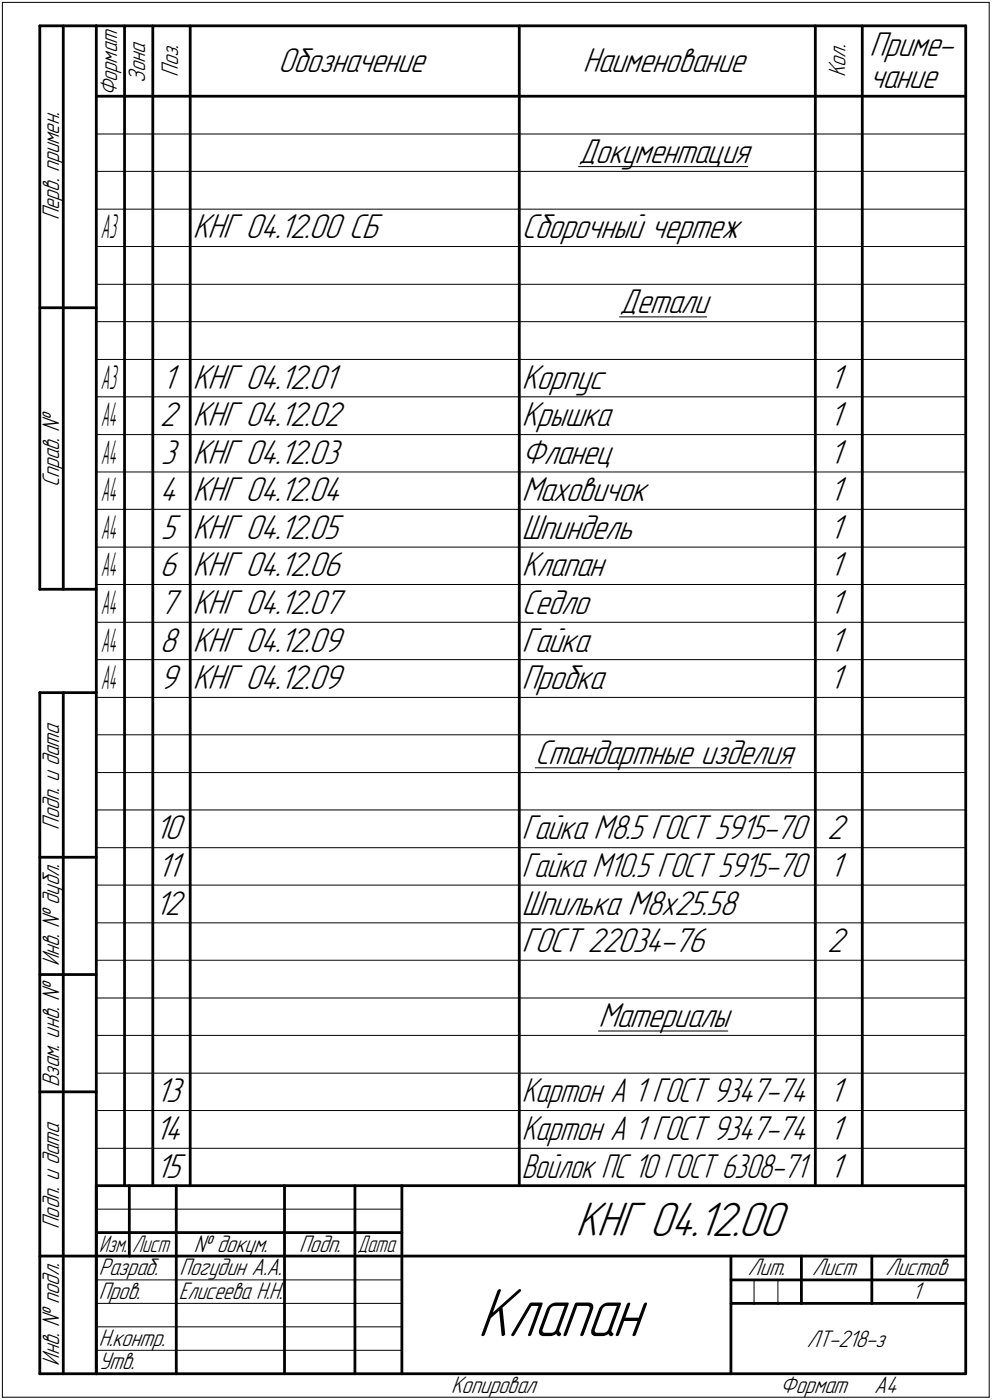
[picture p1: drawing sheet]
<svg xmlns="http://www.w3.org/2000/svg" width="211mm" height="298mm" viewBox="0 0 211 298" stroke-linecap="round" stroke-linejoin="round" font-family="sans-serif">
<defs><g id="words">
<text font-size="15.6" x="101.6" y="284.5">Клапан</text>
<text font-size="10.9" x="122.5" y="263.2">КНГ 04.12.00</text>
<g font-size="7.8">
<text x="185" y="11.8">Приме-</text>
<text x="59.2" y="15.3">Обозначение</text>
<text x="124" y="15.3">Наименование</text>
<text x="185" y="18.7">чание</text>
<text x="123.1" y="34.8">Документация</text>
<text x="41" y="50.8">КНГ 04.12.00 СБ</text>
<text x="111" y="50.8">Сборочный чертеж</text>
<text x="131.8" y="66.8">Детали</text>
<text x="34.5" y="82.8">1</text>
<text x="41" y="82.8">КНГ 04.12.01</text>
<text x="111" y="82.8">Корпус</text>
<text x="176.5" y="82.8">1</text>
<text x="34" y="90.8">2</text>
<text x="41" y="90.8">КНГ 04.12.02</text>
<text x="111" y="90.8">Крышка</text>
<text x="176.5" y="90.8">1</text>
<text x="34.2" y="98.8">3</text>
<text x="41" y="98.8">КНГ 04.12.03</text>
<text x="111" y="98.8">Фланец</text>
<text x="176.5" y="98.8">1</text>
<text x="34" y="106.8">4</text>
<text x="41" y="106.8">КНГ 04.12.04</text>
<text x="111" y="106.8">Маховичок</text>
<text x="176.5" y="106.8">1</text>
<text x="34.2" y="114.8">5</text>
<text x="41" y="114.8">КНГ 04.12.05</text>
<text x="111" y="114.8">Шпиндель</text>
<text x="176.5" y="114.8">1</text>
<text x="34" y="122.8">6</text>
<text x="41" y="122.8">КНГ 04.12.06</text>
<text x="111" y="122.8">Клапан</text>
<text x="176.5" y="122.8">1</text>
<text x="34" y="130.8">7</text>
<text x="41" y="130.8">КНГ 04.12.07</text>
<text x="111" y="130.8">Седло</text>
<text x="176.5" y="130.8">1</text>
<text x="34" y="138.8">8</text>
<text x="41" y="138.8">КНГ 04.12.09</text>
<text x="111" y="138.8">Гайка</text>
<text x="176.5" y="138.8">1</text>
<text x="34" y="146.8">9</text>
<text x="41" y="146.8">КНГ 04.12.09</text>
<text x="111" y="146.8">Пробка</text>
<text x="176.5" y="146.8">1</text>
<text x="113.8" y="162.8">Стандартные изделия</text>
<text x="33" y="178.8">10</text>
<text x="176" y="178.8">2</text>
<text x="33.5" y="186.8">11</text>
<text x="176.5" y="186.8">1</text>
<text x="33" y="194.8">12</text>
<text x="111" y="194.8">Шпилька М8х25.58</text>
<text x="111" y="202.8">ГОСТ 22034-76</text>
<text x="176" y="202.8">2</text>
<text x="127.3" y="218.8">Материалы</text>
<text x="33.1" y="234.8">13</text>
<text x="176.5" y="234.8">1</text>
<text x="33" y="242.8">14</text>
<text x="176.5" y="242.8">1</text>
<text x="33.1" y="250.8">15</text>
<text x="176.5" y="250.8">1</text>
</g>
<g font-size="7.7">
<text x="111" y="178.8">Гайка М8.5 ГОСТ 5915-70</text>
<text x="111" y="186.8">Гайка М10.5 ГОСТ 5915-70</text>
<text x="111" y="234.8">Картон А 1 ГОСТ 9347-74</text>
<text x="111" y="242.8">Картон А 1 ГОСТ 9347-74</text>
<text x="111" y="250.8">Войлок ПС 10 ГОСТ 6308-71</text>
</g>
<g font-size="7.4">
<text x="21.5" y="50.8">А3</text>
<text x="21.5" y="82.8">А3</text>
<text x="21.5" y="90.8">А4</text>
<text x="21.5" y="98.8">А4</text>
<text x="21.5" y="106.8">А4</text>
<text x="21.5" y="114.8">А4</text>
<text x="21.5" y="122.8">А4</text>
<text x="21.5" y="130.8">А4</text>
<text x="21.5" y="138.8">А4</text>
<text x="21.5" y="146.8">А4</text>
</g>
<g font-size="5.4">
<text x="30.9" y="17.7" transform="rotate(-90 30.9 17.7)">Зона</text>
<text x="37.9" y="16.4" transform="rotate(-90 37.9 16.4)">Поз.</text>
<text x="179.9" y="16.4" transform="rotate(-90 179.9 16.4)">Кол.</text>
<text x="24.9" y="20.5" transform="rotate(-90 24.9 20.5)">Формат</text>
<text x="12.6" y="46.9" transform="rotate(-90 12.6 46.9)">Перв. примен.</text>
<text x="12.6" y="103.8" transform="rotate(-90 12.6 103.8)">Справ. №</text>
<text x="12.6" y="176.7" transform="rotate(-90 12.6 176.7)">Подп. и дата</text>
<text x="12.6" y="205.8" transform="rotate(-90 12.6 205.8)">Инв. № дубл.</text>
<text x="12.6" y="231.5" transform="rotate(-90 12.6 231.5)">Взам. инв. №</text>
<text x="12.6" y="261.7" transform="rotate(-90 12.6 261.7)">Подп. и дата</text>
<text x="41.2" y="266.6">№ докум.</text>
<text x="63.6" y="266.6">Подп.</text>
<text x="21" y="271.6">Разраб.</text>
<text x="38.2" y="271.6">Погудин А.А.</text>
<text x="159.1" y="271.6">Лит.</text>
<text x="172.8" y="271.6">Лист</text>
<text x="188.4" y="271.6">Листов</text>
<text x="21" y="276.6">Пров.</text>
<text x="38" y="276.6">Елисеева Н.Н.</text>
<text x="194.1" y="276.6">1</text>
<text x="21" y="286.6">Н.контр.</text>
<text x="171.7" y="286.9">ЛТ-218-з</text>
<text x="12.6" y="290.8" transform="rotate(-90 12.6 290.8)">Инв. № подл.</text>
<text x="21" y="291.6">Утв.</text>
<text x="96" y="296.6">Копировал</text>
<text x="166" y="296.6">Формат</text>
<text x="186" y="296.6">A4</text>
</g>
<g font-size="5.3">
<text x="21.1" y="266.6">Изм.</text>
<text x="28.1" y="266.6">Лист</text>
<text x="76.1" y="266.6">Дата</text>
</g>
</g></defs>
<g fill="none" stroke="#000" stroke-width=".21">
<path d="M.5 .5v297zM.5 .5h210zM210.5 .5v297zM20.5 28.5h185zM20.5 36.5h185zM123.1 35.5h36zM20.5 44.5h185zM20.5 52.5h185zM20.5 60.5h185zM20.5 68.5h185zM20.5 76.5h185zM131.8 67.5h18.6z"/>
<path d="M20.5 84.5h185zM20.5 92.5h185zM20.5 100.5h185zM20.5 108.5h185zM20.5 116.5h185zM20.5 124.5h185zM20.5 132.5h185zM20.5 140.5h185zM20.5 148.5h185zM20.5 156.5h185zM20.5 164.5h185zM20.5 172.5h185z"/>
<path d="M113.9 163.5h54.4zM20.5 180.5h185zM20.5 188.5h185zM20.5 196.5h185zM20.5 204.5h185zM20.5 212.5h185zM127.3 219.5h27.6zM20.5 220.5h185zM20.5 228.5h185zM20.5 236.5h185zM20.5 257.5h65zM20.5 244.5h185z"/>
<path d="M20.5 272.5h17zM20.5 277.5h17zM37.5 272.5h23zM37.5 277.5h23zM60.5 272.5h15zM60.5 277.5h15zM75.5 272.5h10zM75.5 277.5h10zM160.4 272.5v5zM165.5 272.5v5zM.5 297.5h210zM20.5 282.5h65z"/>
<path d="M20.5 287.5h65z"/>
</g>
<g fill="none" stroke="#000" stroke-width=".59">
<path d="M8.5 5.5v120zM8.5 5.5h12zM13.5 5.5v120zM20.5 5.5v287zM20.5 5.5h185zM26.5 5.5v247zM32.5 5.5v247zM40.5 5.5v247zM110.5 5.5v247zM173.5 5.5v247zM183.5 5.5v247zM205.5 5.5v287z"/>
<path d="M20.5 20.5h185zM8.5 65.5h12zM8.5 125.5h12zM8.5 147.5v145zM8.5 147.5h12zM13.5 147.5v145zM8.5 182.5h12zM8.5 207.5h12zM8.5 232.5h12zM20.5 252.5h185zM20.5 252.5v40zM27.5 252.5v15z"/>
<path d="M37.5 252.5v25zM60.5 252.5v25zM75.5 252.5v25zM85.5 252.5v40zM8.5 267.5h12zM20.5 262.5h7zM20.5 267.5h7zM27.5 262.5h10zM27.5 267.5h10zM37.5 277.5v15zM37.5 262.5h23zM37.5 267.5h23z"/>
<path d="M60.5 277.5v15zM60.5 262.5h15zM60.5 267.5h15zM75.5 277.5v15zM75.5 262.5h10zM75.5 267.5h10zM85.5 267.5h120zM155.5 267.5v25zM155.5 272.5h15zM155.5 277.5h4.9zM160.4 277.5h5.1zM165.5 277.5h5z"/>
<path d="M170.5 267.5v10zM170.5 272.5h35zM170.5 277.5h15zM185.5 267.5v10zM185.5 277.5h20zM8.5 292.5h12zM20.5 292.5h185z"/>
</g>
<use href="#words"/>
</svg>
